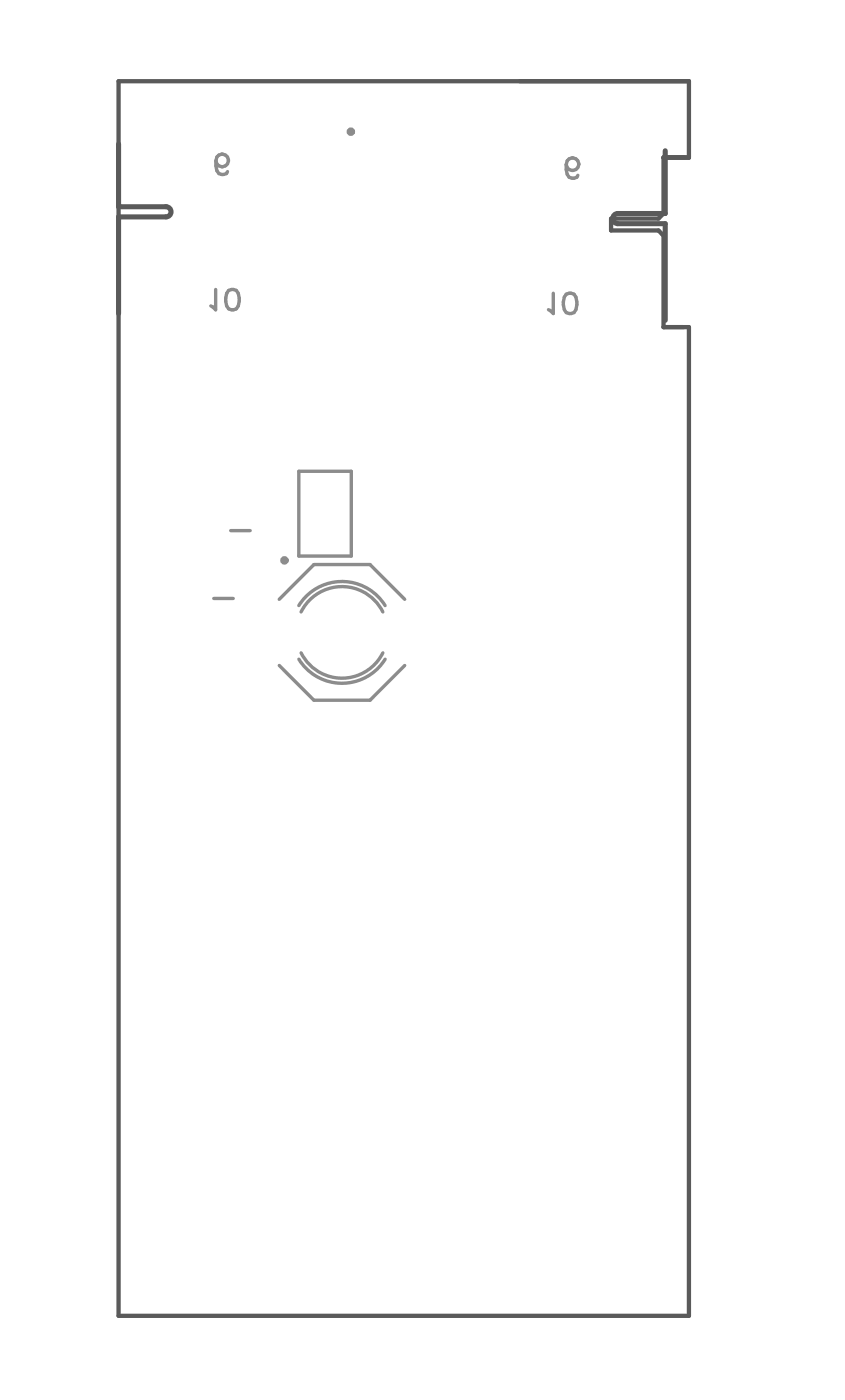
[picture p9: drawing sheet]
<svg xmlns="http://www.w3.org/2000/svg" width="166mm" height="275mm" viewBox="0 0 166 275" stroke-linecap="round" stroke-linejoin="round" font-family="sans-serif">
<path d="M23.3 15.9h111.9v15h-5v11l-1 1h-9.3v2.3h9.3l1 1v18h5v194.1h-111.9z" fill="none" stroke="#5a5a5a" stroke-width=".84"/>
<path d="M23.3 28.3v12.3h9.3a1 1 0 0 1 1 1 1 1 0 0 1-1 1h-9.3v19M130.5 29.6v12.3h-9.3a1 1 0 0 0-1 1 1 1 0 0 0 1 1h9.3v19" fill="none" stroke="#5a5a5a" stroke-width="1"/>
<g fill="none" stroke="#8c8c8c" stroke-width=".66">
<path d="M42.4 31.6l.2 1.9a1.29 1.29 0 0 0 1.8 .6l.2-.4M111.1 32.3l.2 1.9a1.29 1.29 0 0 0 1.9 .6l.2-.4M42.3 56.8v4l-.9-.7M44.9 57a1.29 1.29 0 0 1 1.9 .6 3.3 3.3 0 0 1-.4 3 1.29 1.29 0 0 1-1.9-.5 3.3 3.3 0 0 1 .4-3.1zM108.6 57.6v4l-1-.8M111.1 57.7a1.29 1.29 0 0 1 1.9 .6 3.3 3.3 0 0 1-.4 3.1 1.29 1.29 0 0 1-1.9-.6 3.3 3.3 0 0 1 .4-3.1zM58.6 92.5h10.3v16.7h-10.3zM41.9 117.5h3.9M45.3 104.2h3.8M54.8 117.6l6.8-6.8h11l6.8 6.8M58.6 118.9a9.9 9.9 0 0 1 17 0M54.8 130.6l6.8 6.9h11l6.8-6.9"/>
<path d="M58.6 129.4a9.9 9.9 0 0 0 17 0M59.1 128.1a9 9 0 0 0 8 5 9 9 0 0 0 8-5M59.1 120.1a9 9 0 0 1 8-5 9 9 0 0 1 8 5"/>
<circle cx="43.6" cy="31.5" r="1.24"/>
<circle cx="112.3" cy="32.2" r="1.24"/>
</g>
<g fill="none" stroke="#8c8c8c" stroke-width=".83">
<circle cx="68.8" cy="25.8" r=".42"/>
<circle cx="55.8" cy="110" r=".42"/>
</g>
</svg>
